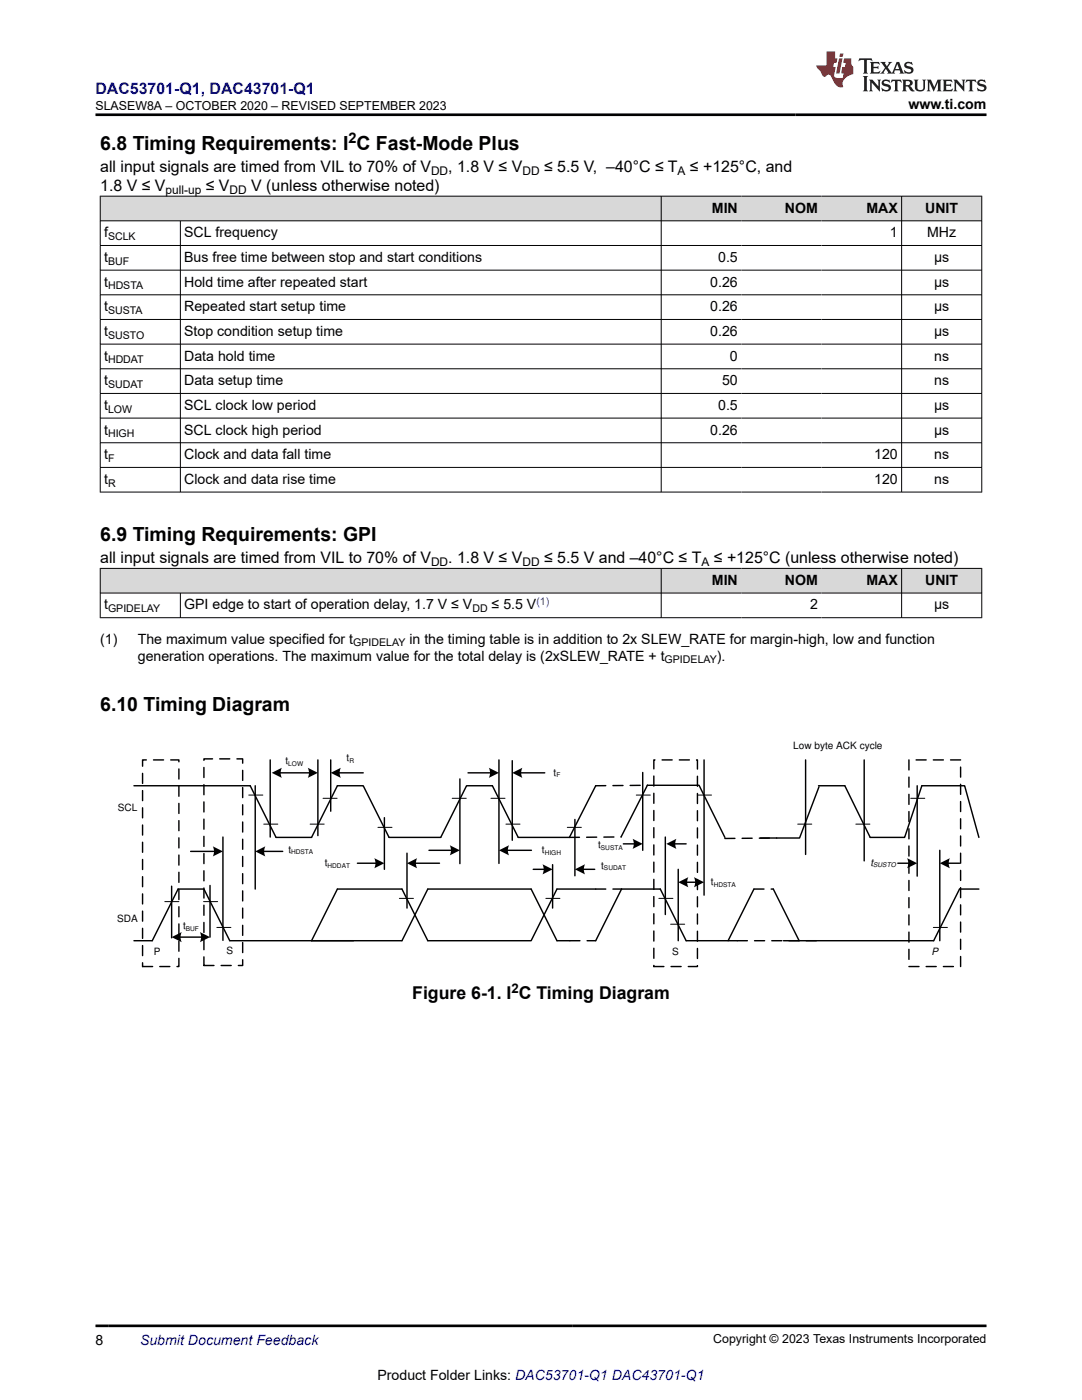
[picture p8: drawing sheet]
<svg xmlns="http://www.w3.org/2000/svg" width="216mm" height="279mm" viewBox="0 0 216 279" stroke-linecap="round" stroke-linejoin="round" font-family="sans-serif">
<defs><g id="words">
<g font-size="3.9">
<text x="20" y="29.9">6.8 Timing Requirements: I C Fast-Mode Plus</text>
<text x="20" y="108">6.9 Timing Requirements: GPI</text>
<text x="20" y="142">6.10 Timing Diagram</text>
</g>
<text font-size="3.5" x="82.3" y="199.3">Figure 6-1. I C Timing Diagram</text>
<text font-size="3.2" fill="#00f" x="19" y="18.7">DAC53701-Q1, DAC43701-Q1</text>
<g font-size="3.2">
<text x="20" y="34.3">all input signals are timed from VIL to 70% of V</text>
<text x="89.4" y="34.3">, 1.8 V ≤ V</text>
<text x="108.6" y="34.3">≤ 5.5 V, –40°C ≤ T</text>
<text x="137.7" y="34.3">≤ +125°C, and</text>
<text x="20" y="38.1">1.8 V ≤ V</text>
<text x="41.1" y="38.1">≤ V</text>
<text x="50.1" y="38.1">V (unless otherwise noted)</text>
<text x="20" y="112.4">all input signals are timed from VIL to 70% of V</text>
<text x="89.4" y="112.4">. 1.8 V ≤ V</text>
<text x="108.6" y="112.4">≤ 5.5 V and –40°C ≤ T</text>
<text x="142.4" y="112.4">≤ +125°C (unless otherwise noted)</text>
</g>
<text font-size="2.9" x="69.5" y="28.6">2</text>
<g font-size="2.8">
<text x="181.3" y="21.8">www.ti.com</text>
<text x="20.8" y="47.3">f</text>
<text x="36.8" y="47.3">SCL frequency</text>
<text x="142" y="42.4">MIN</text>
<text x="156.6" y="42.4">NOM</text>
<text x="172.9" y="42.4">MAX</text>
<text x="177.6" y="47.3">1</text>
<text x="184.6" y="42.4">UNIT</text>
<text x="185" y="47.3">MHz</text>
<text x="20.8" y="52.3">t</text>
<text x="36.8" y="52.3">Bus free time between stop and start conditions</text>
<text x="143.3" y="52.3">0.5</text>
<text x="186.4" y="52.3">µs</text>
<text x="20.8" y="57.2">t</text>
<text x="36.8" y="57.2">Hold time after repeated start</text>
<text x="141.7" y="57.2">0.26</text>
<text x="186.4" y="57.2">µs</text>
<text x="20.8" y="62.1">t</text>
<text x="36.8" y="62.1">Repeated start setup time</text>
<text x="141.7" y="62.1">0.26</text>
<text x="186.4" y="62.1">µs</text>
<text x="20.8" y="67">t</text>
<text x="20.8" y="72">t</text>
<text x="36.8" y="67">Stop condition setup time</text>
<text x="36.8" y="72">Data hold time</text>
<text x="141.7" y="67">0.26</text>
<text x="145.7" y="72">0</text>
<text x="186.4" y="67">µs</text>
<text x="186.4" y="72">ns</text>
<text x="20.8" y="76.9">t</text>
<text x="36.8" y="76.9">Data setup time</text>
<text x="144.1" y="76.9">50</text>
<text x="186.4" y="76.9">ns</text>
<text x="20.8" y="81.8">t</text>
<text x="36.8" y="81.8">SCL clock low period</text>
<text x="143.3" y="81.8">0.5</text>
<text x="186.4" y="81.8">µs</text>
<text x="20.8" y="86.7">t</text>
<text x="36.8" y="86.7">SCL clock high period</text>
<text x="141.7" y="86.7">0.26</text>
<text x="186.4" y="86.7">µs</text>
<text x="20.8" y="91.6">t</text>
<text x="36.8" y="91.6">Clock and data fall time</text>
<text x="174.4" y="91.6">120</text>
<text x="186.4" y="91.6">ns</text>
<text x="20.8" y="96.6">t</text>
<text x="36.8" y="96.6">Clock and data rise time</text>
<text x="174.4" y="96.6">120</text>
<text x="186.4" y="96.6">ns</text>
<text x="142" y="116.7">MIN</text>
<text x="156.6" y="116.7">NOM</text>
<text x="172.9" y="116.7">MAX</text>
<text x="184.6" y="116.7">UNIT</text>
<text x="20.8" y="121.6">t</text>
<text x="36.8" y="121.6">GPI edge to start of operation delay, 1.7 V ≤ V</text>
<text x="98.1" y="121.6">≤ 5.5 V</text>
<text x="161.6" y="121.6">2</text>
<text x="186.4" y="121.6">µs</text>
<text x="20" y="128.4">(1)</text>
<text x="27.5" y="128.4">The maximum value specified for t</text>
<text x="27.5" y="131.8">generation operations. The maximum value for the total delay is (2xSLEW_RATE + t</text>
<text x="81.7" y="128.4">in the timing table is in addition to 2x SLEW_RATE for margin-high, low and function</text>
<text x="143.1" y="131.8">).</text>
<text x="19" y="268.4">8</text>
<text x="75.3" y="275.3">Product Folder Links: DAC53701-Q1 DAC43701-Q1</text>
</g>
<text font-size="2.8" fill="#00f" x="27.9" y="268.4">Submit Document Feedback</text>
<text font-size="2.6" x="102.1" y="198.1">2</text>
<g font-size="2.5">
<text x="19" y="21.9">SLASEW8A – OCTOBER 2020 – REVISED SEPTEMBER 2023</text>
<text x="142.3" y="268.1">Copyright © 2023 Texas Instruments Incorporated</text>
</g>
<g font-size="2.4">
<text x="86" y="34.9">DD</text>
<text x="104.2" y="34.9">DD</text>
<text x="135.2" y="34.9">A</text>
<text x="33" y="38.7">pull-up</text>
<text x="45.8" y="38.7">DD</text>
<text x="86" y="113">DD</text>
<text x="104.2" y="113">DD</text>
<text x="140" y="113">A</text>
</g>
<g font-size="2.1">
<text x="21.6" y="47.9">SCLK</text>
<text x="21.6" y="52.8">BUF</text>
<text x="21.6" y="57.8">HDSTA</text>
<text x="21.6" y="62.7">SUSTA</text>
<text x="21.6" y="67.6">SUSTO</text>
<text x="21.6" y="72.5">HDDAT</text>
<text x="21.6" y="77.4">SUDAT</text>
<text x="21.6" y="82.4">LOW</text>
<text x="21.6" y="87.3">HIGH</text>
<text x="21.6" y="92.2">F</text>
<text x="21.6" y="97.1">R</text>
<text x="21.6" y="122.2">GPIDELAY</text>
<text x="94.3" y="122.2">DD</text>
<text x="70.5" y="129">GPIDELAY</text>
<text x="132.6" y="132.4">GPIDELAY</text>
</g>
<text font-size="2.1" fill="#00f" x="107" y="120.7">(1)</text>
<g font-size="2">
<text x="158.3" y="149.4">Low byte ACK cycle</text>
<text x="57" y="152.5">t</text>
<text x="69.1" y="152">t</text>
<text x="110.5" y="154.8">t</text>
<text x="23.5" y="161.9">SCL</text>
<text x="57.5" y="170.2">t</text>
<text x="64.8" y="172.9">t</text>
<text x="108.1" y="170.3">t</text>
<text x="119.4" y="169.3">t</text>
<text x="120" y="173.3">t</text>
<text x="173.7" y="172.8">t</text>
<text x="141.9" y="176.7">t</text>
<text x="23.4" y="184">SDA</text>
<text x="36.5" y="185.5">t</text>
<text x="30.7" y="190.6">P</text>
<text x="45.2" y="190.4">S</text>
<text x="134.1" y="190.6">S</text>
<text x="185.9" y="190.6">P</text>
</g>
<g font-size="1.3">
<text x="57.5" y="152.8">LOW</text>
<text x="69.7" y="152.3">R</text>
<text x="111" y="155.1">F</text>
<text x="58.1" y="170.5">HDSTA</text>
<text x="65.4" y="173.2">HDDAT</text>
<text x="108.7" y="170.6">HIGH</text>
<text x="119.9" y="169.6">SUSTA</text>
<text x="120.5" y="173.6">SUDAT</text>
<text x="174.2" y="173.1">SUSTO</text>
<text x="142.4" y="176.9">HDSTA</text>
<text x="37.1" y="185.8">BUF</text>
</g>
</g></defs>
<g fill="#d8d8d8">
<path d="M20 39.1h175.9v5h-175.9z" fill-rule="evenodd"/>
<path d="M20.1 39.2h111.8v4.8h-111.8z" fill-rule="evenodd"/>
<path d="M132 39.2h15.9v4.8h-15.9z" fill-rule="evenodd"/>
<path d="M147.9 39.2h16v4.8h-16z" fill-rule="evenodd"/>
<path d="M163.9 39.2h15.9v4.8h-15.9z" fill-rule="evenodd"/>
<path d="M180 39.2h15.8v4.8h-15.8z" fill-rule="evenodd"/>
</g>
<g fill="none" stroke="#000" stroke-width=".2">
<path d="M19.9 39.1h176.1M20 39.1v59.2M131.9 39.1v59.2M179.9 39.1v59.2M195.9 39.1v59.2M19.9 44.1h176.1M19.9 49h176.1M19.9 53.9h176.1M19.9 58.8h176.1M36 44.1v54.2M19.9 63.8h176.1M19.9 68.7h176.1"/>
<path d="M19.9 73.6h176.1M19.9 78.5h176.1M19.9 83.4h176.1M19.9 88.4h176.1M19.9 93.3h176.1M19.9 98.2h176.1"/>
</g>
<g fill="#d8d8d8">
<path d="M20 113.4h175.9v5h-175.9z" fill-rule="evenodd"/>
<path d="M20.1 113.5h111.8v4.8h-111.8z" fill-rule="evenodd"/>
<path d="M132 113.5h15.9v4.8h-15.9z" fill-rule="evenodd"/>
<path d="M147.9 113.5h16v4.8h-16z" fill-rule="evenodd"/>
<path d="M163.9 113.5h15.9v4.8h-15.9z" fill-rule="evenodd"/>
<path d="M180 113.5h15.8v4.8h-15.8z" fill-rule="evenodd"/>
</g>
<g fill="none" stroke="#000" stroke-width=".2">
<path d="M19.9 113.4h176.1M19.9 118.4h176.1M20 113.4v9.9M36 118.4v4.9M131.9 113.4v9.9M179.9 113.4v9.9M195.9 113.4v9.9M19.9 123.3h176.1M49.6 158.7h2.8M64.5 159.3h2.8M90.2 159.3h2.8M98 159.3h2.8"/>
<path d="M127 158.7h2.8M139.2 158.7h2.8M181.7 159.3h2.8M32.9 179.9h2.8M40.6 179.9h2.8M52.6 164.5h2.8M61.9 164.5h2.8M75.4 165.1h2.8M79.7 179.3h2.8M101 164.5h2.8M108.9 179.3h2.8M113.2 165.1h2.8"/>
<path d="M131.5 179.3h2.8M159.2 164.5h2.8M170.8 164.5h2.8M43.3 185.1h2.8M133.8 184.4h2.8M186.2 185.1h2.8"/>
</g>
<g fill="none" stroke="#000" stroke-width=".29">
<path d="M26.7 156.8h23.2l5.2 10.3h7.1l5.1-10.3h5.2l5.1 10.3h10.3l5.2-10.3h5.1l5.2 10.3h10.2l5.3-10.3M50.9 156.8v20.6M53.9 151.7v15.3M55.7 154.2h6.2M63.4 151.7v15.1M66 151.7v10.2M67.5 154.2h5M91.8 155.5v16.9M93.4 154.2h4.6M99.6 151.7v20.6M102.2 151.8v15.9M103.7 154.2h5"/>
<path d="M128.2 154.2v15.5M140.5 151.7v26.9M160.7 151.7v18.8M163.3 156.8h5.3l5 10.3h6.9l3.4-10.3h8.6l2.8 10.3M163.4 157l-3.9 10.2h-7.8M172.4 151.7v20.1M183 156.8v18.1M34.2 176.9v10.3M38 169.9h5M41.9 176.7v10.3M44.5 167v20.7M52.5 169.9h3.9"/>
<path d="M71.3 172.3h3.9M76.7 163.2v10.3M81.2 170.3v10.9M82.7 172.3h5M85.6 169.7h4.6M101.1 169.7h4.9M106.4 173.5h2.3M110.3 172.6v8.6M114.7 163.5v11.3M116.2 173.5h2.5M118.9 177.4h-7.8l-5.1 10.3h-20.6l-5.2-10.3h-12.9l-5.1 10.3M123.9 167l5.3-10.3h10.3l5.1 10.4"/>
<path d="M124.4 168.4h2.3M132.8 167v15.5M134.5 168.4h2.4M135.3 173.5v14.2M136.9 176.1h2.1M150.4 177.4l-5.1 10.3M154.3 177.4l5.2 10.3M179.1 172.3h2.4M187.5 169.7v18M189.1 172.3h2.4M195.3 177.4h-3.8l-5.2 10.3h-30M26.7 187.7h3.7l5.1-10.3h5.2l5.1 10.3h34.4l5.2-10.3h20.6l5.1 10.3h2.6"/>
<path d="M35.8 187h4.6M118.9 187.7l5.1-10.3h7.8l5.1 10.3h10.2"/>
</g>
<path d="M28.4 151.7h7.3v41.2h-7.3zM40.7 151.4h7.7v41.3h-7.7zM118.9 156.8l10.3-.1M130.5 151.7h8.7v41.2h-8.7zM181.4 151.7h10.3v41.2h-10.3zM113.6 167.1l10.3-.1M118.9 177.4h5.1M144.6 167.3l10.3-.1M150.4 177.4h3.9M113.7 187.7h5.2M147.1 187.7h15.9" fill="none" stroke="#000" stroke-width=".29" stroke-dasharray="2 1.4"/>
<g fill="#000">
<path d="M54.2 154.2l2-1a2.25 2.25 0 0 0 0 2z" fill-rule="evenodd"/>
<path d="M61.4 153.2l2 1-2 1a2.25 2.25 0 0 0 0-2z" fill-rule="evenodd"/>
<path d="M66 154.2l2-1a2.27 2.27 0 0 0 0 2z" fill-rule="evenodd"/>
<path d="M97.5 153.2l2.1 1-2.1 1a2.25 2.25 0 0 0 0-2z" fill-rule="evenodd"/>
<path d="M102.2 154.2l2-1a2.25 2.25 0 0 0 0 2z" fill-rule="evenodd"/>
<path d="M42.5 168.9l2 1-2 1a2.25 2.25 0 0 0 0-2z" fill-rule="evenodd"/>
<path d="M50.9 169.9l2-1a2.25 2.25 0 0 0 0 2z" fill-rule="evenodd"/>
<path d="M74.7 171.3l2 1-2 1a2.25 2.25 0 0 0 0-2z" fill-rule="evenodd"/>
<path d="M81.2 172.3l2-1a2.25 2.25 0 0 0 0 2z" fill-rule="evenodd"/>
<path d="M89.8 168.7l2 1-2 1a2.25 2.25 0 0 0 0-2z" fill-rule="evenodd"/>
<path d="M99.6 169.7l2-1a2.25 2.25 0 0 0 0 2z" fill-rule="evenodd"/>
<path d="M108.2 172.5l2.1 1-2.1 1a2.25 2.25 0 0 0 0-2z" fill-rule="evenodd"/>
<path d="M114.7 173.5l2-1a2.25 2.25 0 0 0 0 2z" fill-rule="evenodd"/>
<path d="M126.2 167.4l2 1-2 1a2.25 2.25 0 0 0 0-2z" fill-rule="evenodd"/>
<path d="M133 168.4l2-1a2.25 2.25 0 0 0 0 2z" fill-rule="evenodd"/>
<path d="M135.3 176.1l2-1a2.25 2.25 0 0 0 0 2z" fill-rule="evenodd"/>
<path d="M138.5 175.1l2 1-2 1a2.25 2.25 0 0 0 0-2z" fill-rule="evenodd"/>
<path d="M181 171.3l2 1-2 1a2.25 2.25 0 0 0 0-2z" fill-rule="evenodd"/>
<path d="M187.5 172.3l2-1a2.25 2.25 0 0 0 0 2z" fill-rule="evenodd"/>
<path d="M34.2 187l2.1-1a2.25 2.25 0 0 0 0 2z" fill-rule="evenodd"/>
<path d="M39.9 186l2 1-2 1a2.25 2.25 0 0 0 0-2z" fill-rule="evenodd"/>
</g>
<path d="M171.5 11.6l-.2 .6 .5-.2h.6v.1v2.2l-.2 .4h1l-.2-.4v-2.2v-.1h.5l.5 .2-.1-.6zM173.6 12.4l.2 .3v1.6l-.2 .4h1.9l.1-.6a1.08 1.08 0 0 1-1.3 .2v-.7h.6l.4 .2v-.7l-.4 .2h-.6v-.5l.2-.2a1 1 0 0 1 1 .3l-.1-.5zM175.7 12.4l.9 1.1-1 1.2h.9l-.2-.2 .5-.8 .4 .8-.2 .2h1.6l-.2-.2 .2-.5h.9l.1 .5-.1 .2h.9l-.2-.4-.8-1.9h-.5l-.9 2.1-.9-1.1 .9-1h-.8l.2 .2-.4 .6-.4-.6 .2-.2zM179 12.8l.4 1h-.7zM180.7 12.5a.65 .65 0 0 0-.2 .7 .65 .65 0 0 0 .6 .5l.6 .1 .1 .3a.79 .79 0 0 1-.7 .4 .79 .79 0 0 1-.7-.5l.1 .7 .2-.1a.93 .93 0 0 0 1.1 0 .93 .93 0 0 0 .4-.9 1.46 1.46 0 0 0-1.2-.6l-.1-.3a1.09 1.09 0 0 1 1.2 .2l-.2-.6-.1 .1-.5-.2zM172.2 15.2l.2 .4v2.2l-.2 .4h1l-.2-.4v-2.2l.2-.4zM173.4 15.9l.2 .4v1.5l-.2 .4h.8l-.3-.4 .1-1.3 1.6 1.8v-2l.2-.4h-.7l.1 .2 .1 1.1-1.2-1.3zM176.2 16a.65 .65 0 0 0-.2 .8 .65 .65 0 0 0 .6 .4l.6 .2 .1 .2a.79 .79 0 0 1-.7 .4 .79 .79 0 0 1-.7-.5l.1 .7 .2-.1a.93 .93 0 0 0 1.1 .1 .93 .93 0 0 0 .4-1 1.46 1.46 0 0 0-1.2-.5l-.1-.4a1.09 1.09 0 0 1 1.2 .2l-.1-.6-.2 .1-.5-.1zM177.9 15.9l-.1 .6a.63 .63 0 0 1 .8-.3v1.6l-.3 .4h1l-.2-.4v-1.6a.66 .66 0 0 1 .8 .3l-.1-.6zM180 15.9l.2 .4v1.5l-.2 .4h1l-.2-.2-.1-.7h.5l.1 .2a.79 .79 0 0 0 1.2 .6l-1-.9a.61 .61 0 0 0 .6-.6 .61 .61 0 0 0-.5-.7zM180.8 16.2h.1a.47 .47 0 0 1 .5 .1 .47 .47 0 0 1 .1 .5l-.1 .1-.7 .1zM182.3 15.9l.2 .2a2.27 2.27 0 0 0 .4 2 1.04 1.04 0 0 0 1.7-.7v-1.3l.2-.2h-.8l.2 .4v1.1a.6 .6 0 0 1-.6 .6 .6 .6 0 0 1-.6-.6v-1.1l.3-.4zM184.9 15.9l.2 .4v1.5l-.2 .4h.8l-.3-.4v-1.4l.9 1.9 .9-1.9v1.4l-.3 .4h1l-.2-.4v-1.5l.2-.4h-.8l-.7 1.5-.6-1.5zM188.1 15.9l.2 .4v1.5l-.2 .4h1.9l.1-.6a1.09 1.09 0 0 1-1.3 .2v-.7h.6l.4 .2v-.6l-.4 .2h-.6v-.6l.2-.1a1.01 1.01 0 0 1 1 .3l-.1-.6zM190.2 15.9l.3 .4v1.5l-.3 .4h.8l-.2-.4v-1.3l1.6 1.8v-2l.2-.4h-.7l.2 .2v1.1l-1.2-1.3zM192.8 15.9l-.1 .6a.63 .63 0 0 1 .8-.3v1.6l-.3 .4h1l-.2-.4v-1.6a.66 .66 0 0 1 .8 .3l-.1-.6zM195.2 16a.65 .65 0 0 0-.2 .8 .65 .65 0 0 0 .6 .4l.6 .2 .2 .2a.79 .79 0 0 1-.7 .4 .79 .79 0 0 1-.7-.5l.1 .7 .2-.1a.93 .93 0 0 0 1 .1 .93 .93 0 0 0 .5-1 1.46 1.46 0 0 0-1.3-.5v-.4a1.09 1.09 0 0 1 1.2 .2l-.2-.6-.2 .1-.5-.1z" fill="#231f20"/>
<path d="M164.9 10.3v2.7h-2l.1 .4 .8 1a.95 .95 0 0 0 1 .9 .59 .59 0 0 1 .5-.4 .59 .59 0 0 1 .5 .3l.4 .8a1.59 1.59 0 0 0 2.1 1.4 1.61 1.61 0 0 1 1-2.3l1-.3-.1-1.5a1.59 1.59 0 0 1-.3-1.7h-1.5l-.2 .9h.6l-.2 .9h-.5l-.2 .9v.3l.4 .1-.1 .9h-.7a.73 .73 0 0 1-1-.7l.3-1.5h-.5l.1-.9h.5l.2-.9h-.5v-1.3zM167.4 11.6l-.6 3.1h.7l.6-3.1zM167.6 10.7l-.1 .6h.7l.1-.6z" fill="#ed1c24"/>
<path d="M19 22.9h177.8M19 264.6h177.8" fill="none" stroke="#000" stroke-width=".53"/>
<use href="#words"/>
</svg>
